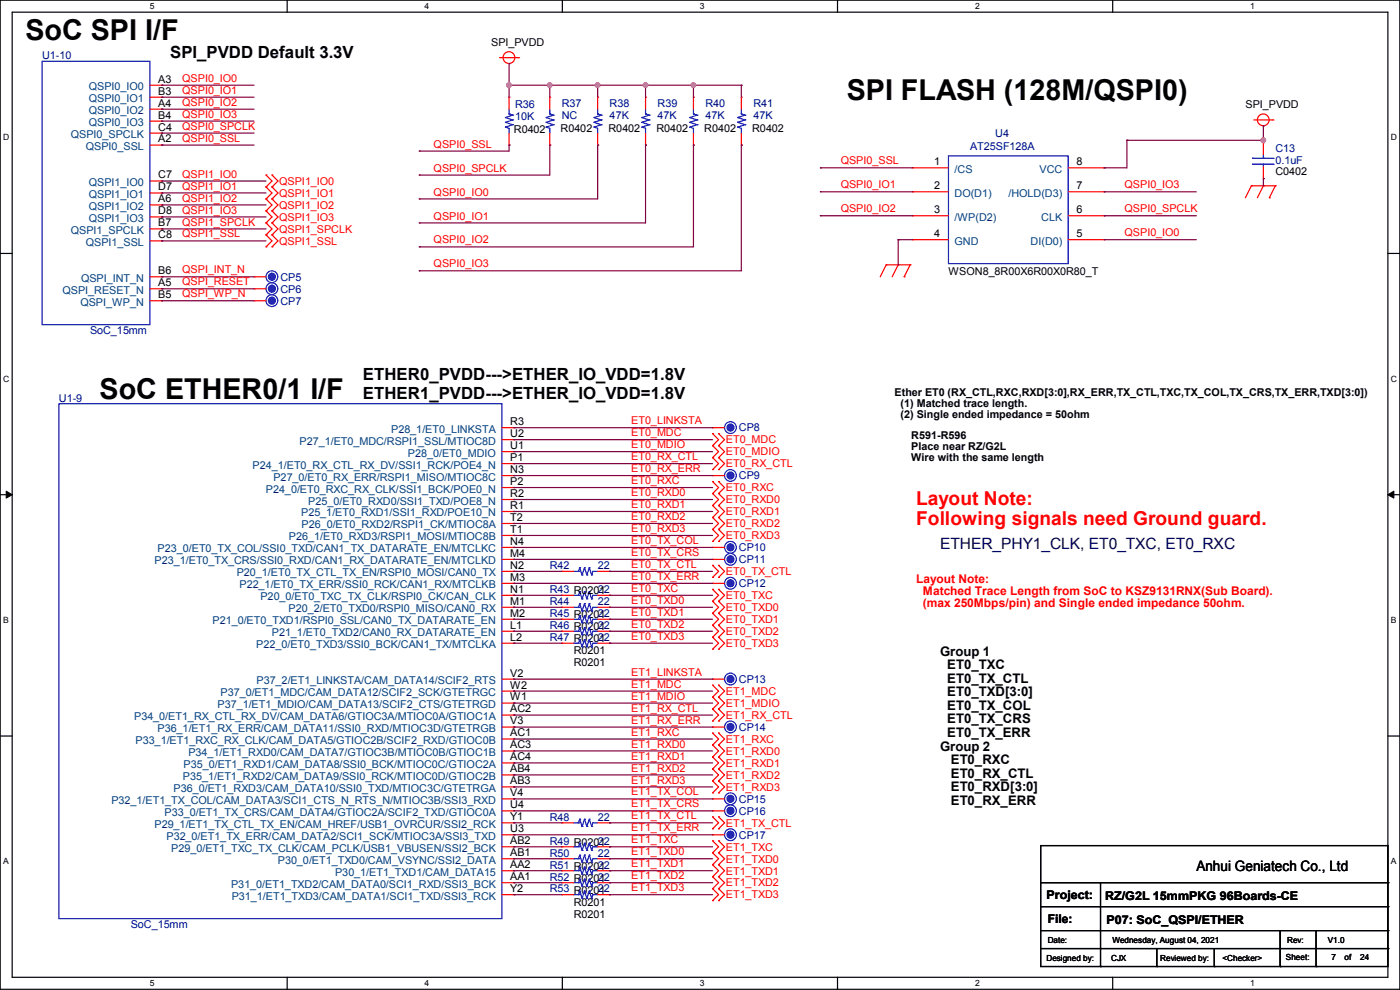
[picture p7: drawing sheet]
<svg xmlns="http://www.w3.org/2000/svg" width="297mm" height="210mm" viewBox="0 0 297 210" stroke-linecap="round" stroke-linejoin="round" font-family="sans-serif">
<defs><g id="words">
<g font-size="6.1">
<text x="5.4" y="8.5">SoC SPI I/F</text>
<text x="179.6" y="21.2">SPI FLASH (128M/QSPI0)</text>
<text x="21.1" y="84.7">SoC ETHER0/1 I/F</text>
</g>
<g font-size="4.1" fill="#f00">
<text x="194.3" y="107.2">Layout Note:</text>
<text x="194.3" y="111.4">Following signals need Ground guard.</text>
</g>
<g font-size="3.6">
<text x="36.1" y="12.2">SPI_PVDD Default 3.3V</text>
<text x="77" y="80.6">ETHER0_PVDD---&gt;ETHER_IO_VDD=1.8V</text>
<text x="77" y="84.6">ETHER1_PVDD---&gt;ETHER_IO_VDD=1.8V</text>
</g>
<text font-size="3.3" fill="#000040" x="199.4" y="116.5">ETHER_PHY1_CLK, ET0_TXC, ET0_RXC</text>
<text font-size="3" x="253.8" y="184.7">Anhui Geniatech Co., Ltd</text>
<g font-size="2.8">
<text x="199.4" y="139.1">Group 1</text>
<text x="201" y="141.9">ET0_TXC</text>
<text x="201" y="144.8">ET0_TX_CTL</text>
<text x="201" y="147.7">ET0_TXD[3:0]</text>
<text x="201" y="150.6">ET0_TX_COL</text>
<text x="201" y="153.5">ET0_TX_CRS</text>
<text x="199.4" y="159.2">Group 2</text>
<text x="201" y="156.3">ET0_TX_ERR</text>
<text x="201.7" y="162.1">ET0_RXC</text>
<text x="201.7" y="165">ET0_RX_CTL</text>
<text x="201.7" y="167.9">ET0_RXD[3:0]</text>
<text x="201.7" y="170.7">ET0_RX_ERR</text>
</g>
<g font-size="2.5" fill="#f00">
<text x="194.3" y="123.6">Layout Note:</text>
<text x="195.8" y="126.2">Matched Trace Length from SoC to KSZ9131RNX(Sub Board).</text>
<text x="195.8" y="128.8">(max 250Mbps/pin) and Single ended impedance 50ohm.</text>
</g>
<g font-size="2.5">
<text x="222" y="190.6">Project:</text>
<text x="234.5" y="190.9">RZ/G2L 15mmPKG 96Boards-CE</text>
<text x="222.3" y="195.7">File:</text>
<text x="234.7" y="196">P07: SoC_QSPI/ETHER</text>
</g>
<g font-size="2.3">
<text x="104.2" y="9.7">SPI_PVDD</text>
<text x="33.6" y="17.5">A3</text>
<text x="33.6" y="20.1">B3</text>
<text x="33.6" y="22.6">A4</text>
<text x="264.2" y="22.9">SPI_PVDD</text>
<text x="33.6" y="25.1">B4</text>
<text x="33.6" y="27.7">C4</text>
<text x="109" y="28.3">R0402</text>
<text x="118.9" y="28">R0402</text>
<text x="129.1" y="28">R0402</text>
<text x="139.2" y="28">R0402</text>
<text x="149.4" y="28">R0402</text>
<text x="159.6" y="28">R0402</text>
<text x="33.6" y="30.2">A2</text>
<text x="198.2" y="35.1">1</text>
<text x="228.4" y="35.1">8</text>
<text x="33.6" y="37.8">C7</text>
<text x="33.6" y="40.4">D7</text>
<text x="198.2" y="40.1">2</text>
<text x="228.4" y="40.1">7</text>
<text x="270.6" y="37.2">C0402</text>
<text x="33.6" y="42.9">A6</text>
<text x="33.6" y="45.5">D8</text>
<text x="198.2" y="45.2">3</text>
<text x="228.4" y="45.2">6</text>
<text x="33.6" y="48">B7</text>
<text x="33.6" y="50.5">C8</text>
<text x="198.2" y="50.3">4</text>
<text x="228.4" y="50.3">5</text>
<text x="33.6" y="58.2">B6</text>
<text x="201.2" y="58.3">WSON8_8R00X6R00X0R80_T</text>
<text x="33.6" y="60.7">A5</text>
<text x="33.6" y="63.2">B5</text>
<text x="189.8" y="83.9">Ether ET0 (RX_CTL,RXC,RXD[3:0],RX_ERR,TX_CTL,TXC,TX_COL,TX_CRS,TX_ERR,TXD[3:0])</text>
<text x="191" y="86.3">(1) Matched trace length.</text>
<text x="191" y="88.7">(2) Single ended impedance = 50ohm</text>
<text x="108.3" y="90.2">R3</text>
<text x="108.3" y="92.7">U2</text>
<text x="108.3" y="95.2">U1</text>
<text x="193.3" y="93.1">R591-R596</text>
<text x="193.3" y="95.5">Place near RZ/G2L</text>
<text x="108.3" y="97.8">P1</text>
<text x="108.3" y="100.3">N3</text>
<text x="193.3" y="97.8">Wire with the same length</text>
<text x="108.3" y="102.9">P2</text>
<text x="108.3" y="105.4">R2</text>
<text x="108.3" y="108">R1</text>
<text x="108.3" y="110.5">T2</text>
<text x="108.3" y="113">T1</text>
<text x="108.3" y="115.6">N4</text>
<text x="108.3" y="118.1">M4</text>
<text x="108.3" y="120.6">N2</text>
<text x="108.3" y="123.2">M3</text>
<text x="108.3" y="125.7">N1</text>
<text x="108.3" y="128.3">M1</text>
<text x="108.3" y="130.8">M2</text>
<text x="108.3" y="133.4">L1</text>
<text x="108.3" y="135.9">L2</text>
<text x="108.3" y="143.5">V2</text>
<text x="121.7" y="138.8">R0201</text>
<text x="121.7" y="141.3">R0201</text>
<text x="108.3" y="146">W2</text>
<text x="108.3" y="148.6">W1</text>
<text x="108.3" y="151.1">AC2</text>
<text x="108.3" y="153.7">V3</text>
<text x="108.3" y="156.2">AC1</text>
<text x="108.3" y="158.8">AC3</text>
<text x="108.3" y="161.3">AC4</text>
<text x="108.3" y="163.8">AB4</text>
<text x="108.3" y="166.4">AB3</text>
<text x="108.3" y="168.9">V4</text>
<text x="108.3" y="171.4">U4</text>
<text x="108.3" y="174">Y1</text>
<text x="108.3" y="176.5">U3</text>
<text x="108.3" y="179.1">AB2</text>
<text x="108.3" y="181.6">AB1</text>
<text x="108.3" y="184.1">AA2</text>
<text x="108.3" y="186.7">AA1</text>
<text x="108.3" y="189.2">Y2</text>
<text x="121.7" y="192.1">R0201</text>
<text x="121.7" y="194.6">R0201</text>
</g>
<g font-size="2.3" fill="#000080">
<text x="8.9" y="12.5">U1-10</text>
<text x="109.3" y="22.9">R36</text>
<text x="119.2" y="22.7">R37</text>
<text x="129.3" y="22.7">R38</text>
<text x="139.5" y="22.7">R39</text>
<text x="149.7" y="22.7">R40</text>
<text x="159.8" y="22.7">R41</text>
<text x="109.3" y="25.5">10K</text>
<text x="119.2" y="25.2">NC</text>
<text x="129.3" y="25.2">47K</text>
<text x="139.5" y="25.2">47K</text>
<text x="149.7" y="25.2">47K</text>
<text x="159.8" y="25.2">47K</text>
<text x="211.1" y="29">U4</text>
<text x="205.8" y="31.8">AT25SF128A</text>
<text x="270.6" y="32.3">C13</text>
<text x="270.6" y="34.9">0.1uF</text>
<text x="59.5" y="59.5">CP5</text>
<text x="59.5" y="64.6">CP7</text>
<text x="59.5" y="62.1">CP6</text>
<text x="19.1" y="71">SoC_15mm</text>
<text x="12.5" y="85.2">U1-9</text>
<text x="156.8" y="91.5">CP8</text>
<text x="156.8" y="101.7">CP9</text>
<text x="156.8" y="116.9">CP10</text>
<text x="156.8" y="119.5">CP11</text>
<text x="116.6" y="125.8">R43 R0201</text>
<text x="116.6" y="120.7">R42</text>
<text x="126.8" y="125.8">22</text>
<text x="126.8" y="120.7">22</text>
<text x="156.8" y="124.5">CP12</text>
<text x="116.6" y="128.4">R44</text>
<text x="116.6" y="130.9">R45 R0201</text>
<text x="126.8" y="128.4">22</text>
<text x="126.8" y="130.9">22</text>
<text x="116.6" y="133.4">R46 R0201</text>
<text x="116.6" y="136">R47 R0201</text>
<text x="126.8" y="133.4">22</text>
<text x="126.8" y="136">22</text>
<text x="156.8" y="144.9">CP13</text>
<text x="156.8" y="155">CP14</text>
<text x="156.8" y="170.3">CP15</text>
<text x="156.8" y="172.8">CP16</text>
<text x="116.6" y="174.1">R48</text>
<text x="116.6" y="179.2">R49 R0201</text>
<text x="126.8" y="174.1">22</text>
<text x="126.8" y="179.2">22</text>
<text x="156.8" y="177.9">CP17</text>
<text x="116.6" y="181.7">R50</text>
<text x="116.6" y="184.2">R51 R0201</text>
<text x="126.8" y="181.7">22</text>
<text x="126.8" y="184.2">22</text>
<text x="116.6" y="186.8">R52 R0201</text>
<text x="116.6" y="189.3">R53 R0201</text>
<text x="126.8" y="186.8">22</text>
<text x="126.8" y="189.3">22</text>
<text x="27.7" y="196.9">SoC_15mm</text>
</g>
<g font-size="2.3" fill="#f00">
<text x="38.7" y="17.4">QSPI0_IO0</text>
<text x="38.7" y="19.9">QSPI0_IO1</text>
<text x="38.7" y="22.4">QSPI0_IO2</text>
<text x="38.7" y="25">QSPI0_IO3</text>
<text x="38.7" y="27.5">QSPI0_SPCLK</text>
<text x="38.7" y="30.1">QSPI0_SSL</text>
<text x="92" y="31.3">QSPI0_SSL</text>
<text x="178.4" y="34.9">QSPI0_SSL</text>
<text x="38.7" y="37.7">QSPI1_IO0</text>
<text x="38.7" y="40.2">QSPI1_IO1</text>
<text x="59.2" y="39.2">QSPI1_IO0</text>
<text x="59.2" y="41.7">QSPI1_IO1</text>
<text x="92" y="36.4">QSPI0_SPCLK</text>
<text x="92" y="41.5">QSPI0_IO0</text>
<text x="178.4" y="40">QSPI0_IO1</text>
<text x="238.6" y="40">QSPI0_IO3</text>
<text x="38.7" y="42.8">QSPI1_IO2</text>
<text x="38.7" y="45.3">QSPI1_IO3</text>
<text x="38.7" y="47.8">QSPI1_SPCLK</text>
<text x="59.2" y="44.3">QSPI1_IO2</text>
<text x="59.2" y="46.8">QSPI1_IO3</text>
<text x="92" y="46.6">QSPI0_IO1</text>
<text x="178.4" y="45">QSPI0_IO2</text>
<text x="238.6" y="45">QSPI0_SPCLK</text>
<text x="38.7" y="50.4">QSPI1_SSL</text>
<text x="59.2" y="49.4">QSPI1_SPCLK</text>
<text x="59.2" y="51.9">QSPI1_SSL</text>
<text x="92" y="51.6">QSPI0_IO2</text>
<text x="238.6" y="50.1">QSPI0_IO0</text>
<text x="38.7" y="58">QSPI_INT_N</text>
<text x="92" y="56.7">QSPI0_IO3</text>
<text x="38.7" y="60.5">QSPI_RESET</text>
<text x="38.7" y="63.1">QSPI_WP_N</text>
<text x="133.9" y="90">ET0_LINKSTA</text>
<text x="133.9" y="92.5">ET0_MDC</text>
<text x="133.9" y="95.1">ET0_MDIO</text>
<text x="154" y="94.1">ET0_MDC</text>
<text x="133.9" y="97.6">ET0_RX_CTL</text>
<text x="133.9" y="100.2">ET0_RX_ERR</text>
<text x="154" y="96.6">ET0_MDIO</text>
<text x="154" y="99.1">ET0_RX_CTL</text>
<text x="133.9" y="102.7">ET0_RXC</text>
<text x="133.9" y="105.2">ET0_RXD0</text>
<text x="133.9" y="107.8">ET0_RXD1</text>
<text x="154" y="104.2">ET0_RXC</text>
<text x="154" y="106.8">ET0_RXD0</text>
<text x="133.9" y="110.3">ET0_RXD2</text>
<text x="133.9" y="112.9">ET0_RXD3</text>
<text x="154" y="109.3">ET0_RXD1</text>
<text x="154" y="111.8">ET0_RXD2</text>
<text x="133.9" y="115.4">ET0_TX_COL</text>
<text x="133.9" y="117.9">ET0_TX_CRS</text>
<text x="154" y="114.4">ET0_RXD3</text>
<text x="133.9" y="120.5">ET0_TX_CTL</text>
<text x="133.9" y="123">ET0_TX_ERR</text>
<text x="133.9" y="125.6">ET0_TXC</text>
<text x="154" y="122">ET0_TX_CTL</text>
<text x="133.9" y="128.1">ET0_TXD0</text>
<text x="133.9" y="130.6">ET0_TXD1</text>
<text x="154" y="127.1">ET0_TXC</text>
<text x="154" y="129.6">ET0_TXD0</text>
<text x="133.9" y="133.2">ET0_TXD2</text>
<text x="133.9" y="135.7">ET0_TXD3</text>
<text x="154" y="132.2">ET0_TXD1</text>
<text x="154" y="134.7">ET0_TXD2</text>
<text x="154" y="137.2">ET0_TXD3</text>
<text x="133.9" y="143.3">ET1_LINKSTA</text>
<text x="133.9" y="145.9">ET1_MDC</text>
<text x="133.9" y="148.4">ET1_MDIO</text>
<text x="154" y="147.4">ET1_MDC</text>
<text x="154" y="149.9">ET1_MDIO</text>
<text x="133.9" y="151">ET1_RX_CTL</text>
<text x="133.9" y="153.5">ET1_RX_ERR</text>
<text x="154" y="152.5">ET1_RX_CTL</text>
<text x="133.9" y="156">ET1_RXC</text>
<text x="133.9" y="158.6">ET1_RXD0</text>
<text x="133.9" y="161.1">ET1_RXD1</text>
<text x="154" y="157.6">ET1_RXC</text>
<text x="154" y="160.1">ET1_RXD0</text>
<text x="133.9" y="163.7">ET1_RXD2</text>
<text x="133.9" y="166.2">ET1_RXD3</text>
<text x="154" y="162.6">ET1_RXD1</text>
<text x="154" y="165.2">ET1_RXD2</text>
<text x="154" y="167.7">ET1_RXD3</text>
<text x="133.9" y="168.7">ET1_TX_COL</text>
<text x="133.9" y="171.3">ET1_TX_CRS</text>
<text x="133.9" y="173.8">ET1_TX_CTL</text>
<text x="133.9" y="176.4">ET1_TX_ERR</text>
<text x="133.9" y="178.9">ET1_TXC</text>
<text x="154" y="175.3">ET1_TX_CTL</text>
<text x="133.9" y="181.4">ET1_TXD0</text>
<text x="133.9" y="184">ET1_TXD1</text>
<text x="154" y="180.4">ET1_TXC</text>
<text x="154" y="183">ET1_TXD0</text>
<text x="154" y="185.5">ET1_TXD1</text>
<text x="133.9" y="186.5">ET1_TXD2</text>
<text x="133.9" y="189.1">ET1_TXD3</text>
<text x="154" y="188">ET1_TXD2</text>
<text x="154" y="190.6">ET1_TXD3</text>
</g>
<g font-size="2.3" fill="#004080">
<text x="18.8" y="19.1">QSPI0_IO0</text>
<text x="18.8" y="21.7">QSPI0_IO1</text>
<text x="15" y="29.3">QSPI0_SPCLK</text>
<text x="18.8" y="24.2">QSPI0_IO2</text>
<text x="18.8" y="26.8">QSPI0_IO3</text>
<text x="18.2" y="31.8">QSPI0_SSL</text>
<text x="18.8" y="39.5">QSPI1_IO0</text>
<text x="18.8" y="42">QSPI1_IO1</text>
<text x="202.5" y="36.7">/CS</text>
<text x="202.5" y="41.7">DO(D1)</text>
<text x="213.9" y="41.7">/HOLD(D3)</text>
<text x="220.5" y="36.7">VCC</text>
<text x="18.8" y="44.5">QSPI1_IO2</text>
<text x="18.8" y="47.1">QSPI1_IO3</text>
<text x="202.5" y="46.8">/WP(D2)</text>
<text x="220.9" y="46.8">CLK</text>
<text x="15" y="49.6">QSPI1_SPCLK</text>
<text x="18.2" y="52.2">QSPI1_SSL</text>
<text x="202.5" y="51.9">GND</text>
<text x="218.6" y="51.9">DI(D0)</text>
<text x="17.2" y="59.8">QSPI_INT_N</text>
<text x="13.3" y="62.3">QSPI_RESET_N</text>
<text x="17.1" y="64.9">QSPI_WP_N</text>
<text x="63.5" y="94.3">P27_1/ET0_MDC/RSPI1_SSL/MTIOC8D</text>
<text x="83" y="91.8">P28_1/ET0_LINKSTA</text>
<text x="53.6" y="99.4">P24_1/ET0_RX_CTL_RX_DV/SSI1_RCK/POE4_N</text>
<text x="58" y="101.9">P27_0/ET0_RX_ERR/RSPI1_MISO/MTIOC8C</text>
<text x="86.5" y="96.9">P28_0/ET0_MDIO</text>
<text x="56.4" y="104.5">P24_0/ET0_RXC_RX_CLK/SSI1_BCK/POE0_N</text>
<text x="65.4" y="107">P25_0/ET0_RXD0/SSI1_TXD/POE8_N</text>
<text x="63.9" y="109.6">P25_1/ET0_RXD1/SSI1_RXD/POE10_N</text>
<text x="64" y="112.1">P26_0/ET0_RXD2/RSPI1_CK/MTIOC8A</text>
<text x="32.8" y="119.7">P23_1/ET0_TX_CRS/SSI0_RXD/CAN1_RX_DATARATE_EN/MTCLKD</text>
<text x="33.4" y="117.2">P23_0/ET0_TX_COL/SSI0_TXD/CAN1_TX_DATARATE_EN/MTCLKC</text>
<text x="61.3" y="114.6">P26_1/ET0_RXD3/RSPI1_MOSI/MTIOC8B</text>
<text x="50.2" y="122.3">P20_1/ET0_TX_CTL_TX_EN/RSPI0_MOSI/CAN0_TX</text>
<text x="50.8" y="124.8">P22_1/ET0_TX_ERR/SSI0_RCK/CAN1_RX/MTCLKB</text>
<text x="55.2" y="127.3">P20_0/ET0_TXC_TX_CLK/RSPI0_CK/CAN_CLK</text>
<text x="61.2" y="129.9">P20_2/ET0_TXD0/RSPI0_MISO/CAN0_RX</text>
<text x="45.1" y="132.4">P21_0/ET0_TXD1/RSPI0_SSL/CAN0_TX_DATARATE_EN</text>
<text x="54.4" y="137.5">P22_0/ET0_TXD3/SSI0_BCK/CAN1_TX/MTCLKA</text>
<text x="57.7" y="135">P21_1/ET0_TXD2/CAN0_RX_DATARATE_EN</text>
<text x="46.8" y="147.7">P37_0/ET1_MDC/CAM_DATA12/SCIF2_SCK/GTETRGC</text>
<text x="54.4" y="145.1">P37_2/ET1_LINKSTA/CAM_DATA14/SCIF2_RTS</text>
<text x="28.4" y="152.7">P34_0/ET1_RX_CTL_RX_DV/CAM_DATA6/GTIOC3A/MTIOC0A/GTIOC1A</text>
<text x="33.4" y="155.3">P36_1/ET1_RX_ERR/CAM_DATA11/SSI0_RXD/MTIOC3D/GTETRGB</text>
<text x="46.1" y="150.2">P37_1/ET1_MDIO/CAM_DATA13/SCIF2_CTS/GTETRGD</text>
<text x="28.7" y="157.8">P33_1/ET1_RXC_RX_CLK/CAM_DATA5/GTIOC2B/SCIF2_RXD/GTIOC0B</text>
<text x="40" y="160.4">P34_1/ET1_RXD0/CAM_DATA7/GTIOC3B/MTIOC0B/GTIOC1B</text>
<text x="36.8" y="168">P36_0/ET1_RXD3/CAM_DATA10/SSI0_TXD/MTIOC3C/GTETRGA</text>
<text x="38.8" y="165.4">P35_1/ET1_RXD2/CAM_DATA9/SSI0_RCK/MTIOC0D/GTIOC2B</text>
<text x="39" y="162.9">P35_0/ET1_RXD1/CAM_DATA8/SSI0_BCK/MTIOC0C/GTIOC2A</text>
<text x="23.6" y="170.5">P32_1/ET1_TX_COL/CAM_DATA3/SCI1_CTS_N_RTS_N/MTIOC3B/SSI3_RXD</text>
<text x="34.9" y="173.1">P33_0/ET1_TX_CRS/CAM_DATA4/GTIOC2A/SCIF2_TXD/GTIOC0A</text>
<text x="32.8" y="175.6">P29_1/ET1_TX_CTL_TX_EN/CAM_HREF/USB1_OVRCUR/SSI2_RCK</text>
<text x="35.3" y="178.1">P32_0/ET1_TX_ERR/CAM_DATA2/SCI1_SCK/MTIOC3A/SSI3_TXD</text>
<text x="36.3" y="180.7">P29_0/ET1_TXC_TX_CLK/CAM_PCLK/USB1_VBUSEN/SSI2_BCK</text>
<text x="58.9" y="183.2">P30_0/ET1_TXD0/CAM_VSYNC/SSI2_DATA</text>
<text x="71.1" y="185.8">P30_1/ET1_TXD1/CAM_DATA15</text>
<text x="49" y="188.3">P31_0/ET1_TXD2/CAM_DATA0/SCI1_RXD/SSI3_BCK</text>
<text x="49.2" y="190.8">P31_1/ET1_TXD3/CAM_DATA1/SCI1_TXD/SSI3_RCK</text>
</g>
<g font-size="1.8">
<text x="31.8" y="1.9">5</text>
<text x="90.1" y="1.9">4</text>
<text x="148.5" y="1.9">3</text>
<text x="206.8" y="1.9">2</text>
<text x="265.2" y="1.9">1</text>
<text x=".7" y="29.8">D</text>
<text x="295.1" y="29.8">D</text>
<text x=".7" y="80.9">C</text>
<text x="295.1" y="80.9">C</text>
<text x=".7" y="132.1">B</text>
<text x="295.1" y="132.1">B</text>
<text x=".7" y="183.3">A</text>
<text x="295.1" y="183.3">A</text>
<text x="222" y="203.8">Designed by:</text>
<text x="222.3" y="200">Date:</text>
<text x="235.7" y="203.8">CJX</text>
<text x="236" y="200">Wednesday, August 04, 2021</text>
<text x="246.1" y="203.8">Reviewed by:</text>
<text x="259.4" y="203.8">&lt;Checker&gt;</text>
<text x="272.8" y="203.6">Sheet:</text>
<text x="273.1" y="200">Rev:</text>
<text x="281.7" y="200">V1.0</text>
<text x="282.5" y="203.6">7</text>
<text x="285.3" y="203.6">of</text>
<text x="288.6" y="203.6">24</text>
<text x="31.8" y="209.2">5</text>
<text x="90.1" y="209.2">4</text>
<text x="148.5" y="209.2">3</text>
<text x="206.8" y="209.2">2</text>
<text x="265.2" y="209.2">1</text>
</g>
</g></defs>
<path d="M0 0h297v209.8h-297zM2.6 2.6h291.8v204.7h-291.8z" fill="none" stroke="#000" stroke-width=".25"/>
<g fill="#fff">
<path d="M31.7 .3h1v2h-1z"/>
<path d="M31.7 207.6h1v1.9h-1z"/>
</g>
<path d="M60.9 0v2.6M60.9 207.3v2.5" fill="none" stroke="#000" stroke-width=".25"/>
<g fill="#fff">
<path d="M90.1 .3h1v2h-1z"/>
<path d="M90.1 207.6h1v1.9h-1z"/>
</g>
<path d="M119.3 0v2.6M119.3 207.3v2.5" fill="none" stroke="#000" stroke-width=".25"/>
<g fill="#fff">
<path d="M148.5 .3h.9v2h-.9z"/>
<path d="M148.5 207.6h.9v1.9h-.9z"/>
</g>
<path d="M177.7 0v2.6M177.7 207.3v2.5" fill="none" stroke="#000" stroke-width=".25"/>
<g fill="#fff">
<path d="M206.8 .3h1v2h-1z"/>
<path d="M206.8 207.6h1v1.9h-1z"/>
</g>
<path d="M236.1 0v2.6M236.1 207.3v2.5" fill="none" stroke="#000" stroke-width=".25"/>
<g fill="#fff">
<path d="M265.2 .3h1v2h-1z"/>
<path d="M265.2 207.6h1v1.9h-1z"/>
<path d="M.7 28.2h1.2v1.9h-1.2z"/>
<path d="M295.1 28.2h1.2v1.9h-1.2z"/>
<path d="M.7 79.3h1.2v2h-1.2z"/>
<path d="M295.1 79.3h1.2v2h-1.2z"/>
</g>
<path d="M0 53.8h2.6M294.4 53.8h2.6" fill="none" stroke="#000" stroke-width=".25"/>
<g fill="#fff">
<path d="M.7 130.5h1.2v2h-1.2z"/>
<path d="M295.1 130.5h1.1v2h-1.1z"/>
</g>
<path d="M0 104.9h2.6M294.4 104.9h2.6" fill="none" stroke="#000" stroke-width=".25"/>
<path d="M1.3 104.2l1.3 .7-1.3 .8zM294.4 104.9l1.3-.7v1.5z" fill="#000" stroke="#000" stroke-width=".21"/>
<g fill="#fff">
<path d="M.7 181.7h1.2v2h-1.2z"/>
<path d="M295.1 181.7h1.1v2h-1.1z"/>
</g>
<g fill="none" stroke="#000" stroke-width=".25">
<path d="M0 156.1h2.6M294.4 156.1h2.6M220.8 179.4h73.6v25.6h-73.6zM220.8 187.2h73.6M220.8 192.3h73.6M220.8 197.4h73.6M233.5 187.2v17.8M271.6 197.4v7.6M279.2 197.4v7.6M294.4 187.2h.1M294.4 192.3h.1M294.4 197.4h.1"/>
<path d="M220.8 201.2h73.6M233.5 205h.1M245.4 205h.1M245.4 201.2v3.8M257.6 205h.1M257.6 201.2v3.8M271.6 205h.1M279.2 205h.1M294.4 201.2h.1"/>
</g>
<g fill="none" stroke="#f00" stroke-width=".25">
<path d="M31.8 18.1h2.5M34.3 18.1h.1M106 12.2h4M110 12.2h.1M31.8 20.6h2.5M31.8 23.2h2.5M31.8 25.7h2.5M31.8 28.2h2.5M31.8 30.8h2.5M31.8 38.4h2.5M34.3 20.6h.1M34.3 23.2h.1"/>
<path d="M34.3 25.7h.1M34.3 28.2h.1M34.3 30.8h.1M34.3 38.4h.1M56.4 39.7h.1M56.4 37.1h.1M56.4 37.1l1.3 1.3-1.3 1.3M56.4 39.7l1.3 1.2-1.3 1.3M57.7 39.7h.1M57.7 37.1h.1M57.7 37.1l1.3 1.3-1.3 1.3M57.7 39.7l1.3 1.2-1.3 1.3"/>
<path d="M108 30.8h.1M108 20.6h.1M108 20.6v2.6M108 28.2v2.6M116.6 30.8h.1M116.6 20.6h.1M116.6 20.6v2.6M116.6 28.2v2.6M126.8 30.8h.1M126.8 20.6h.1M126.8 20.6v2.6M126.8 28.2v2.6"/>
<path d="M136.9 30.8h.1M136.9 20.6h.1M136.9 20.6v2.6M136.9 28.2v2.6M147.1 30.8h.1M147.1 20.6h.1M147.1 20.6v2.6M147.1 28.2v2.6M157.3 30.8h.1M157.3 20.6h.1M157.3 20.6v2.6M157.3 28.2v2.6"/>
<path d="M193.6 35.6h.1M193.6 35.6h7.6M226.6 35.6h7.6M234.2 35.6h.1M265.5 39.4h.1M265.5 39.4l-1.3 2.6M265.5 39.4h5.1M266 25.4h4M268 39.4h.1M268 37.9h.1M268 30.3h.1M268 39.4l-1.3 2.6"/>
<path d="M268 30.3v2.5M268 35.3v2.6M270 25.4h.1M270.6 39.4h.1M270.6 39.4l-1.3 2.6M31.8 40.9h2.5M31.8 43.5h2.5M31.8 46h2.5M31.8 48.6h2.5M31.8 51.1h2.5M31.8 58.7h2.5M34.3 40.9h.1"/>
<path d="M34.3 43.5h.1M34.3 46h.1M34.3 48.6h.1M34.3 51.1h.1M34.3 58.7h.1M53.9 58.7h.1M53.9 58.7h2.5M56.4 42.2h.1M56.4 49.8h.1M56.4 47.3h.1M56.4 52.4h.1M56.4 44.7h.1"/>
<path d="M56.4 47.3l1.3 1.3-1.3 1.2M56.4 49.8l1.3 1.3-1.3 1.3M56.4 42.2l1.3 1.3-1.3 1.2M56.4 44.7l1.3 1.3-1.3 1.3M57.7 42.2h.1M57.7 49.8h.1M57.7 47.3h.1M57.7 52.4h.1M57.7 44.7h.1M57.7 47.3l1.3 1.3-1.3 1.2M57.7 49.8l1.3 1.3-1.3 1.3M57.7 42.2l1.3 1.3-1.3 1.2"/>
<path d="M57.7 44.7l1.3 1.3-1.3 1.3M188 56.2h.1M188 56.2l-1.3 2.5M188 56.2h5.1M190.5 56.2h.1M190.5 56.2l-1.2 2.5M191.8 58.7h.1M193.1 56.2h.1M193.1 56.2l-1.3 2.5M193.6 40.7h.1M193.6 50.8h.1M193.6 45.8h.1"/>
<path d="M193.6 40.7h7.6M193.6 50.8h7.6M193.6 45.8h7.6M226.6 40.7h7.6M226.6 50.8h7.6M226.6 45.8h7.6M234.2 40.7h.1M234.2 45.8h.1M234.2 50.8h.1M269.3 42h.1M31.8 61.3h2.5M31.8 63.8h2.5"/>
<path d="M34.3 61.3h.1M34.3 63.8h.1M53.9 63.8h.1M53.9 61.3h.1M53.9 61.3h2.5M53.9 63.8h2.5M106.5 90.7h2.5M106.5 93.3h2.5M106.5 95.8h2.5M106.5 98.3h2.5M109 90.7h.1M109 93.3h.1"/>
<path d="M109 95.8h.1M109 98.3h.1M151.2 94.5h.1M151.2 92h.1M151.2 97.1h.1M151.2 99.6h.1M151.2 90.7h.1M151.2 92l1.2 1.3-1.2 1.2M151.2 94.5l1.2 1.3-1.2 1.3M151.2 97.1l1.2 1.2-1.2 1.3M151.2 90.7h2.5M152.4 94.5h.1"/>
<path d="M152.4 92h.1M152.4 97.1h.1M152.4 99.6h.1M152.4 92l1.3 1.3-1.3 1.2M152.4 94.5l1.3 1.3-1.3 1.3M152.4 97.1l1.3 1.2-1.3 1.3M106.5 116.1h2.5M106.5 118.7h2.5M106.5 100.9h2.5M106.5 103.4h2.5M106.5 106h2.5M106.5 108.5h2.5"/>
<path d="M106.5 111h2.5M106.5 113.6h2.5M109 100.9h.1M109 103.4h.1M109 106h.1M109 108.5h.1M109 111h.1M109 113.6h.1M109 116.1h.1M109 118.7h.1M151.2 104.7h.1M151.2 102.2h.1"/>
<path d="M151.2 107.2h.1M151.2 109.8h.1M151.2 112.3h.1M151.2 114.9h.1M151.2 119.9h.1M151.2 116.1h.1M151.2 118.7h.1M151.2 100.9h.1M151.2 102.2l1.2 1.2-1.2 1.3M151.2 104.7l1.2 1.3-1.2 1.2M151.2 107.2l1.2 1.3-1.2 1.3M151.2 109.8l1.2 1.2-1.2 1.3"/>
<path d="M151.2 112.3l1.2 1.3-1.2 1.3M151.2 119.9l1.2 1.3-1.2 1.3M151.2 116.1h2.5M151.2 118.7h2.5M151.2 100.9h2.5M152.4 104.7h.1M152.4 102.2h.1M152.4 107.2h.1M152.4 109.8h.1M152.4 112.3h.1M152.4 114.9h.1M152.4 119.9h.1"/>
<path d="M152.4 102.2l1.3 1.2-1.3 1.3M152.4 104.7l1.3 1.3-1.3 1.2M152.4 107.2l1.3 1.3-1.3 1.3M152.4 109.8l1.3 1.2-1.3 1.3M152.4 112.3l1.3 1.3-1.3 1.3M152.4 119.9l1.3 1.3-1.3 1.3M106.5 126.3h2.5M106.5 128.8h2.5M106.5 131.4h2.5M106.5 121.2h2.5M106.5 123.7h2.5M106.5 133.9h2.5"/>
<path d="M106.5 136.4h2.5M109 121.2h.1M109 123.7h.1M109 126.3h.1M109 128.8h.1M109 131.4h.1M109 133.9h.1M109 136.4h.1M119.2 126.3h.1M119.2 128.8h.1M119.2 131.4h.1M119.2 133.9h.1"/>
<path d="M119.2 136.4h.1M119.2 121.2h.1M119.2 126.3h2.5M119.2 128.8h2.5M119.2 131.4h2.5M119.2 121.2h2.5M119.2 133.9h2.5M119.2 136.4h2.5M126.8 126.3h2.5M126.8 128.8h2.5M126.8 131.4h2.5M126.8 121.2h2.5"/>
<path d="M126.8 133.9h2.5M126.8 136.4h2.5M129.3 126.3h.1M129.3 128.8h.1M129.3 131.4h.1M129.3 133.9h.1M129.3 136.4h.1M129.3 121.2h.1M151.2 122.5h.1M151.2 127.6h.1M151.2 125h.1M151.2 130.1h.1"/>
<path d="M151.2 132.6h.1M151.2 135.2h.1M151.2 137.7h.1M151.2 123.7h.1M151.2 125l1.2 1.3-1.2 1.3M151.2 127.6l1.2 1.2-1.2 1.3M151.2 130.1l1.2 1.3-1.2 1.2M151.2 132.6l1.2 1.3-1.2 1.3M151.2 135.2l1.2 1.2-1.2 1.3M151.2 123.7h2.5M152.4 122.5h.1M152.4 127.6h.1"/>
<path d="M152.4 125h.1M152.4 130.1h.1M152.4 132.6h.1M152.4 135.2h.1M152.4 137.7h.1M152.4 125l1.3 1.3-1.3 1.3M152.4 127.6l1.3 1.2-1.3 1.3M152.4 130.1l1.3 1.3-1.3 1.2M152.4 132.6l1.3 1.3-1.3 1.3M152.4 135.2l1.3 1.2-1.3 1.3M106.5 144.1h2.5M106.5 146.6h2.5"/>
<path d="M106.5 149.1h2.5M106.5 151.7h2.5M106.5 154.2h2.5M106.5 156.8h2.5M106.5 159.3h2.5M109 144.1h.1M109 146.6h.1M109 149.1h.1M109 151.7h.1M109 154.2h.1M109 156.8h.1M109 159.3h.1"/>
<path d="M151.2 147.9h.1M151.2 145.3h.1M151.2 150.4h.1M151.2 153h.1M151.2 158h.1M151.2 155.5h.1M151.2 154.2h.1M151.2 144.1h.1M151.2 145.3l1.2 1.3-1.2 1.3M151.2 147.9l1.2 1.2-1.2 1.3M151.2 150.4l1.2 1.3-1.2 1.3M151.2 155.5l1.2 1.3-1.2 1.2"/>
<path d="M151.2 158l1.2 1.3-1.2 1.3M151.2 144.1h2.5M151.2 154.2h2.5M152.4 147.9h.1M152.4 145.3h.1M152.4 150.4h.1M152.4 153h.1M152.4 158h.1M152.4 155.5h.1M152.4 145.3l1.3 1.3-1.3 1.3M152.4 147.9l1.3 1.2-1.3 1.3M152.4 150.4l1.3 1.3-1.3 1.3"/>
<path d="M152.4 155.5l1.3 1.3-1.3 1.2M152.4 158l1.3 1.3-1.3 1.3M106.5 174.5h2.5M106.5 169.5h2.5M106.5 172h2.5M106.5 179.6h2.5M106.5 161.8h2.5M106.5 164.4h2.5M106.5 166.9h2.5M106.5 177.1h2.5M109 161.8h.1M109 164.4h.1"/>
<path d="M109 166.9h.1M109 169.5h.1M109 172h.1M109 174.5h.1M109 177.1h.1M109 179.6h.1M119.2 174.5h.1M119.2 179.6h.1M119.2 174.5h2.5M119.2 179.6h2.5M126.8 174.5h2.5M126.8 179.6h2.5"/>
<path d="M129.3 174.5h.1M129.3 179.6h.1M151.2 160.6h.1M151.2 163.1h.1M151.2 165.7h.1M151.2 168.2h.1M151.2 175.8h.1M151.2 173.3h.1M151.2 178.4h.1M151.2 169.5h.1M151.2 172h.1M151.2 177.1h.1"/>
<path d="M151.2 160.6l1.2 1.2-1.2 1.3M151.2 163.1l1.2 1.3-1.2 1.3M151.2 165.7l1.2 1.2-1.2 1.3M151.2 173.3l1.2 1.2-1.2 1.3M151.2 178.4l1.2 1.2-1.2 1.3M151.2 169.5h2.5M151.2 172h2.5M151.2 177.1h2.5M152.4 160.6h.1M152.4 163.1h.1M152.4 165.7h.1M152.4 168.2h.1"/>
<path d="M152.4 175.8h.1M152.4 173.3h.1M152.4 178.4h.1M152.4 160.6l1.3 1.2-1.3 1.3M152.4 163.1l1.3 1.3-1.3 1.3M152.4 165.7l1.3 1.2-1.3 1.3M152.4 173.3l1.3 1.2-1.3 1.3M152.4 178.4l1.3 1.2-1.3 1.3M106.5 182.2h2.5M106.5 184.7h2.5M106.5 187.2h2.5M106.5 189.8h2.5"/>
<path d="M109 182.2h.1M109 184.7h.1M109 187.2h.1M109 189.8h.1M119.2 182.2h.1M119.2 184.7h.1M119.2 187.2h.1M119.2 189.8h.1M119.2 182.2h2.5M119.2 184.7h2.5M119.2 187.2h2.5M119.2 189.8h2.5"/>
<path d="M126.8 182.2h2.5M126.8 184.7h2.5M126.8 187.2h2.5M126.8 189.8h2.5M129.3 182.2h.1M129.3 184.7h.1M129.3 187.2h.1M129.3 189.8h.1M151.2 180.9h.1M151.2 183.4h.1M151.2 186h.1M151.2 188.5h.1"/>
<path d="M151.2 191.1h.1M151.2 180.9l1.2 1.3-1.2 1.2M151.2 183.4l1.2 1.3-1.2 1.3M151.2 186l1.2 1.2-1.2 1.3M151.2 188.5l1.2 1.3-1.2 1.3M152.4 180.9h.1M152.4 183.4h.1M152.4 186h.1M152.4 188.5h.1M152.4 191.1h.1M152.4 180.9l1.3 1.3-1.3 1.2M152.4 183.4l1.3 1.3-1.3 1.3"/>
<path d="M152.4 186l1.3 1.2-1.3 1.3M152.4 188.5l1.3 1.3-1.3 1.3"/>
<circle cx="108" cy="12.2" r="1.25"/>
<circle cx="268" cy="25.4" r="1.25"/>
</g>
<g fill="none" stroke="#00f" stroke-width=".25">
<path d="M8.9 13h22.9v55.9h-22.9zM107.2 27h.1M107.2 26h.1M107.2 24.9h.1M107.2 27l.8 .2v1M107.2 26l1.6 .5M107.2 24.9l1.6 .5M108 24.2h.1M108 24.2l.8 .2M108 23.2v1M108.8 26.5h.1M108.8 25.4h.1"/>
<path d="M108.8 24.4h.1M108.8 26.5l-1.6 .5M108.8 25.4l-1.6 .6M108.8 24.4l-1.6 .5M115.9 27h.1M115.9 26h.1M115.9 24.9h.1M115.9 27l.7 .2v1M115.9 26l1.5 .5M115.9 24.9l1.5 .5M116.6 24.2h.1M116.6 24.2l.8 .2"/>
<path d="M116.6 23.2v1M117.4 26.5h.1M117.4 25.4h.1M117.4 24.4h.1M117.4 26.5l-1.5 .5M117.4 25.4l-1.5 .6M117.4 24.4l-1.5 .5M126 27h.1M126 26h.1M126 24.9h.1M126 27l.8 .2v1M126 26l1.6 .5"/>
<path d="M126 24.9l1.6 .5M126.8 24.2h.1M126.8 24.2l.8 .2M126.8 23.2v1M127.6 26.5h.1M127.6 25.4h.1M127.6 24.4h.1M127.6 26.5l-1.6 .5M127.6 25.4l-1.6 .6M127.6 24.4l-1.6 .5M136.2 27h.1M136.2 26h.1"/>
<path d="M136.2 24.9h.1M136.2 27l.7 .2v1M136.2 26l1.5 .5M136.2 24.9l1.5 .5M136.9 24.2h.1M136.9 24.2l.8 .2M136.9 23.2v1M137.7 26.5h.1M137.7 25.4h.1M137.7 24.4h.1M137.7 26.5l-1.5 .5M137.7 25.4l-1.5 .6"/>
<path d="M137.7 24.4l-1.5 .5M146.3 27h.1M146.3 26h.1M146.3 24.9h.1M146.3 27l.8 .2v1M146.3 26l1.6 .5M146.3 24.9l1.6 .5M147.1 24.2h.1M147.1 24.2l.8 .2M147.1 23.2v1M147.9 26.5h.1M147.9 25.4h.1"/>
<path d="M147.9 24.4h.1M147.9 26.5l-1.6 .5M147.9 25.4l-1.6 .6M147.9 24.4l-1.6 .5M156.5 27h.1M156.5 26h.1M156.5 24.9h.1M156.5 27l.8 .2v1M156.5 26l1.5 .5M156.5 24.9l1.5 .5M157.3 24.2h.1M157.3 24.2l.7 .2"/>
<path d="M157.3 23.2v1M158 26.5h.1M158 25.4h.1M158 24.4h.1M158 26.5l-1.5 .5M158 25.4l-1.5 .6M158 24.4l-1.5 .5M201.2 33.1h25.4v22.8h-25.4zM265.7 33.6h.1M265.7 34.8h.1M265.7 33.6h4.6M265.7 34.8h4.6"/>
<path d="M268 34.8h.1M268 33.6h.1M268 32.8v.8M268 34.8v.5M12.5 85.6h94v109.3h-94zM121.7 126.3h1M121.7 128.8h1M121.7 131.4h1M121.7 133.9h1M121.7 136.4h1M121.7 121.2h1M122.7 126.3h.1"/>
<path d="M122.7 128.8h.1M122.7 131.4h.1M122.7 133.9h.1M122.7 136.4h.1M122.7 121.2h.1M123 125.5h.1M123 128.1h.1M123 130.6h.1M123 133.1h.1M123 135.7h.1M123 120.4h.1M123 125.5l.5 1.5"/>
<path d="M123 125.5l-.3 .8M123 128.1l.5 1.5M123 128.1l-.3 .7M123 130.6l.5 1.5M123 130.6l-.3 .8M123 133.1l.5 1.6M123 133.1l-.3 .8M123 135.7l.5 1.5M123 135.7l-.3 .7M123 120.4l.5 1.6M123 120.4l-.3 .8M123.5 127h.1"/>
<path d="M123.5 129.6h.1M123.5 132.1h.1M123.5 134.7h.1M123.5 137.2h.1M123.5 122h.1M124 125.5h.1M124 128.1h.1M124 130.6h.1M124 133.1h.1M124 135.7h.1M124 120.4h.1M124 125.5l.5 1.5"/>
<path d="M124 125.5l-.5 1.5M124 128.1l.5 1.5M124 128.1l-.5 1.5M124 130.6l.5 1.5M124 130.6l-.5 1.5M124 133.1l.5 1.6M124 133.1l-.5 1.6M124 135.7l.5 1.5M124 135.7l-.5 1.5M124 120.4l.5 1.6M124 120.4l-.5 1.6M124.5 127h.1"/>
<path d="M124.5 129.6h.1M124.5 132.1h.1M124.5 134.7h.1M124.5 137.2h.1M124.5 122h.1M125 125.5h.1M125 128.1h.1M125 130.6h.1M125 133.1h.1M125 135.7h.1M125 120.4h.1M125 125.5l.5 1.5"/>
<path d="M125 125.5l-.5 1.5M125 128.1l.5 1.5M125 128.1l-.5 1.5M125 130.6l.5 1.5M125 130.6l-.5 1.5M125 133.1l.5 1.6M125 133.1l-.5 1.6M125 135.7l.5 1.5M125 135.7l-.5 1.5M125 120.4l.5 1.6M125 120.4l-.5 1.6M125.5 127h.1"/>
<path d="M125.5 129.6h.1M125.5 132.1h.1M125.5 134.7h.1M125.5 137.2h.1M125.5 122h.1M126.8 126.3h-1l-.3 .7M126.8 128.8h-1l-.3 .8M126.8 131.4h-1l-.3 .7M126.8 133.9h-1l-.3 .8M126.8 136.4h-1l-.3 .8M126.8 121.2h-1l-.3 .8M121.7 174.5h1"/>
<path d="M121.7 179.6h1M122.7 174.5h.1M122.7 179.6h.1M123 173.8h.1M123 178.9h.1M123 173.8l.5 1.5M123 173.8l-.3 .7M123 178.9l.5 1.5M123 178.9l-.3 .7M123.5 175.3h.1M124 173.8h.1M124 178.9h.1"/>
<path d="M124 173.8l.5 1.5M124 173.8l-.5 1.5M124 178.9l.5 1.5M124 178.9l-.5 1.5M124.5 175.3h.1M125 173.8h.1M125 178.9h.1M125 173.8l.5 1.5M125 173.8l-.5 1.5M125 178.9l.5 1.5M125 178.9l-.5 1.5M125.5 175.3h.1"/>
<path d="M126.8 174.5h-1l-.3 .8M126.8 179.6h-1l-.3 .8M121.7 182.2h1M121.7 184.7h1M121.7 187.2h1M121.7 189.8h1M122.7 182.2h.1M122.7 184.7h.1M122.7 187.2h.1M122.7 189.8h.1M123 181.4h.1M123 183.9h.1"/>
<path d="M123 186.5h.1M123 189h.1M123 181.4l.5 1.5M123 181.4l-.3 .8M123 183.9l.5 1.6M123 183.9l-.3 .8M123 186.5l.5 1.5M123 186.5l-.3 .7M123 189l.5 1.5M123 189l-.3 .8M123.5 180.4h.1M123.5 182.9h.1"/>
<path d="M123.5 185.5h.1M123.5 188h.1M123.5 190.5h.1M124 181.4h.1M124 183.9h.1M124 186.5h.1M124 189h.1M124 181.4l.5 1.5M124 181.4l-.5 1.5M124 183.9l.5 1.6M124 183.9l-.5 1.6M124 186.5l.5 1.5"/>
<path d="M124 186.5l-.5 1.5M124 189l.5 1.5M124 189l-.5 1.5M124.5 180.4h.1M124.5 182.9h.1M124.5 185.5h.1M124.5 188h.1M124.5 190.5h.1M125 181.4h.1M125 183.9h.1M125 186.5h.1M125 189h.1"/>
<path d="M125 181.4l.5 1.5M125 181.4l-.5 1.5M125 183.9l.5 1.6M125 183.9l-.5 1.6M125 186.5l.5 1.5M125 186.5l-.5 1.5M125 189l.5 1.5M125 189l-.5 1.5M125.5 180.4h.1M125.5 182.9h.1M125.5 185.5h.1M125.5 188h.1"/>
<path d="M125.5 190.5h.1M126.8 182.2h-1l-.3 .7M126.8 184.7h-1l-.3 .8M126.8 187.2h-1l-.3 .8M126.8 189.8h-1l-.3 .7"/>
<circle cx="57.7" cy="58.7" r="1.25"/>
<circle cx="57.7" cy="61.2" r="1.25"/>
<circle cx="57.7" cy="63.8" r="1.25"/>
<circle cx="155" cy="90.7" r="1.25"/>
<circle cx="155" cy="118.6" r="1.25"/>
<circle cx="155" cy="116.1" r="1.25"/>
<circle cx="155" cy="100.9" r="1.25"/>
<circle cx="155" cy="123.7" r="1.25"/>
<circle cx="155" cy="154.2" r="1.25"/>
<circle cx="155" cy="144" r="1.25"/>
<circle cx="155" cy="172" r="1.25"/>
<circle cx="155" cy="177.1" r="1.25"/>
<circle cx="155" cy="169.4" r="1.25"/>
</g>
<g fill="#00f" stroke="#00f" stroke-width=".25">
<circle cx="155" cy="116.1" r=".74"/>
<circle cx="155" cy="90.7" r=".74"/>
<circle cx="57.7" cy="63.8" r=".74"/>
<circle cx="155" cy="118.6" r=".74"/>
<circle cx="155" cy="169.4" r=".74"/>
<circle cx="155" cy="172" r=".74"/>
<circle cx="155" cy="100.9" r=".74"/>
<circle cx="155" cy="154.2" r=".74"/>
<circle cx="155" cy="123.7" r=".74"/>
<circle cx="155" cy="177.1" r=".74"/>
<circle cx="57.7" cy="58.7" r=".74"/>
<circle cx="155" cy="144" r=".74"/>
<circle cx="57.7" cy="61.2" r=".74"/>
</g>
<g fill="none" stroke="#800040" stroke-width=".25">
<path d="M34.3 18.1h.1M34.3 18.1h19.6M108 13.5h.1M108 18.1h.1M108 13.5v7.1M108 18.1h49.3M116.6 18.1h.1M116.6 18.1v2.5M126.8 18.1h.1M126.8 18.1v2.5M136.9 18.1h.1M136.9 18.1v2.5"/>
<path d="M147.1 18.1h.1M147.1 18.1v2.5M157.3 18.1h.1M157.3 18.1v2.5M34.3 20.6h.1M34.3 23.2h.1M34.3 25.7h.1M34.3 28.2h.1M34.3 30.8h.1M34.3 38.4h.1M34.3 20.6h19.6M34.3 23.2h19.6"/>
<path d="M34.3 25.7h19.6M34.3 28.2h19.6M34.3 30.8h19.6M34.3 38.4h22.1M88.9 32h.1M88.9 37.1h.1M108 30.8h.1M108 30.8v1.2h-19.1M116.6 30.8h.1M116.6 30.8v6.3h-27.7M126.8 30.8h.1M126.8 30.8v11.4h-37.9"/>
<path d="M136.9 30.8h.1M136.9 30.8v16.5h-48M147.1 30.8h.1M147.1 30.8v21.6h-58.2M157.3 30.8h.1M157.3 30.8v26.6h-68.4M174 35.6h.1M174 35.6h19.6M234.2 35.6h.1M239.1 29.8h.1M239.1 29.8h28.9M239.1 29.8v5.8h-4.9"/>
<path d="M268 26.7h.1M268 29.8h.1M268 37.9h.1M268 26.7v3.6M268 37.9v1.5M34.3 40.9h.1M34.3 43.5h.1M34.3 46h.1M34.3 48.6h.1M34.3 51.1h.1M34.3 58.7h.1M34.3 40.9h22.1"/>
<path d="M34.3 43.5h22.1M34.3 46h22.1M34.3 48.6h22.1M34.3 51.1h22.1M34.3 58.7h19.6M88.9 42.2h.1M88.9 47.3h.1M88.9 52.4h.1M88.9 57.4h.1M174 40.7h.1M174 45.8h.1M174 40.7h19.6"/>
<path d="M174 45.8h19.6M190.5 50.8h.1M190.5 50.8h3.1M190.5 50.8v5.4M234.2 40.7h.1M234.2 45.8h.1M234.2 50.8h.1M234.2 40.7h19.6M234.2 45.8h19.6M234.2 50.8h19.6M34.3 61.3h.1M34.3 63.8h.1"/>
<path d="M34.3 61.3h19.6M34.3 63.8h19.6M109 90.7h.1M109 93.3h.1M109 95.8h.1M109 98.3h.1M109 90.7h42.2M109 93.3h42.2M109 95.8h42.2M109 98.3h42.2M109 100.9h.1M109 103.4h.1"/>
<path d="M109 106h.1M109 108.5h.1M109 111h.1M109 113.6h.1M109 116.1h.1M109 118.7h.1M109 100.9h42.2M109 103.4h42.2M109 106h42.2M109 108.5h42.2M109 111h42.2M109 113.6h42.2"/>
<path d="M109 116.1h42.2M109 118.7h42.2M109 121.2h.1M109 123.7h.1M109 126.3h.1M109 128.8h.1M109 131.4h.1M109 133.9h.1M109 136.4h.1M109 121.2h10.2M109 123.7h42.2M109 126.3h10.2"/>
<path d="M109 128.8h10.2M109 131.4h10.2M109 133.9h10.2M109 136.4h10.2M129.3 121.2h.1M129.3 126.3h.1M129.3 128.8h.1M129.3 131.4h.1M129.3 133.9h.1M129.3 136.4h.1M129.3 121.2h21.9M129.3 126.3h21.9"/>
<path d="M129.3 128.8h21.9M129.3 131.4h21.9M129.3 133.9h21.9M129.3 136.4h21.9M109 144.1h.1M109 146.6h.1M109 149.1h.1M109 151.7h.1M109 154.2h.1M109 156.8h.1M109 159.3h.1M109 144.1h42.2"/>
<path d="M109 146.6h42.2M109 149.1h42.2M109 151.7h42.2M109 154.2h42.2M109 156.8h42.2M109 159.3h42.2M109 161.8h.1M109 164.4h.1M109 166.9h.1M109 169.5h.1M109 172h.1M109 174.5h.1"/>
<path d="M109 177.1h.1M109 179.6h.1M109 161.8h42.2M109 164.4h42.2M109 166.9h42.2M109 169.5h42.2M109 172h42.2M109 174.5h10.2M109 177.1h42.2M109 179.6h10.2M129.3 174.5h.1M129.3 179.6h.1"/>
<path d="M129.3 174.5h21.9M129.3 179.6h21.9M109 182.2h.1M109 184.7h.1M109 187.2h.1M109 189.8h.1M109 182.2h10.2M109 184.7h10.2M109 187.2h10.2M109 189.8h10.2M129.3 182.2h.1M129.3 184.7h.1"/>
<path d="M129.3 187.2h.1M129.3 189.8h.1M129.3 182.2h21.9M129.3 184.7h21.9M129.3 187.2h21.9M129.3 189.8h21.9"/>
</g>
<g fill="#f0f" stroke="#f0f" stroke-width=".25">
<circle cx="268" cy="29.7" r=".49"/>
<circle cx="116.6" cy="18.1" r=".49"/>
<circle cx="108" cy="18.1" r=".49"/>
<circle cx="126.8" cy="18.1" r=".49"/>
<circle cx="136.9" cy="18.1" r=".49"/>
<circle cx="147.1" cy="18.1" r=".49"/>
</g>
<use href="#words"/>
</svg>
